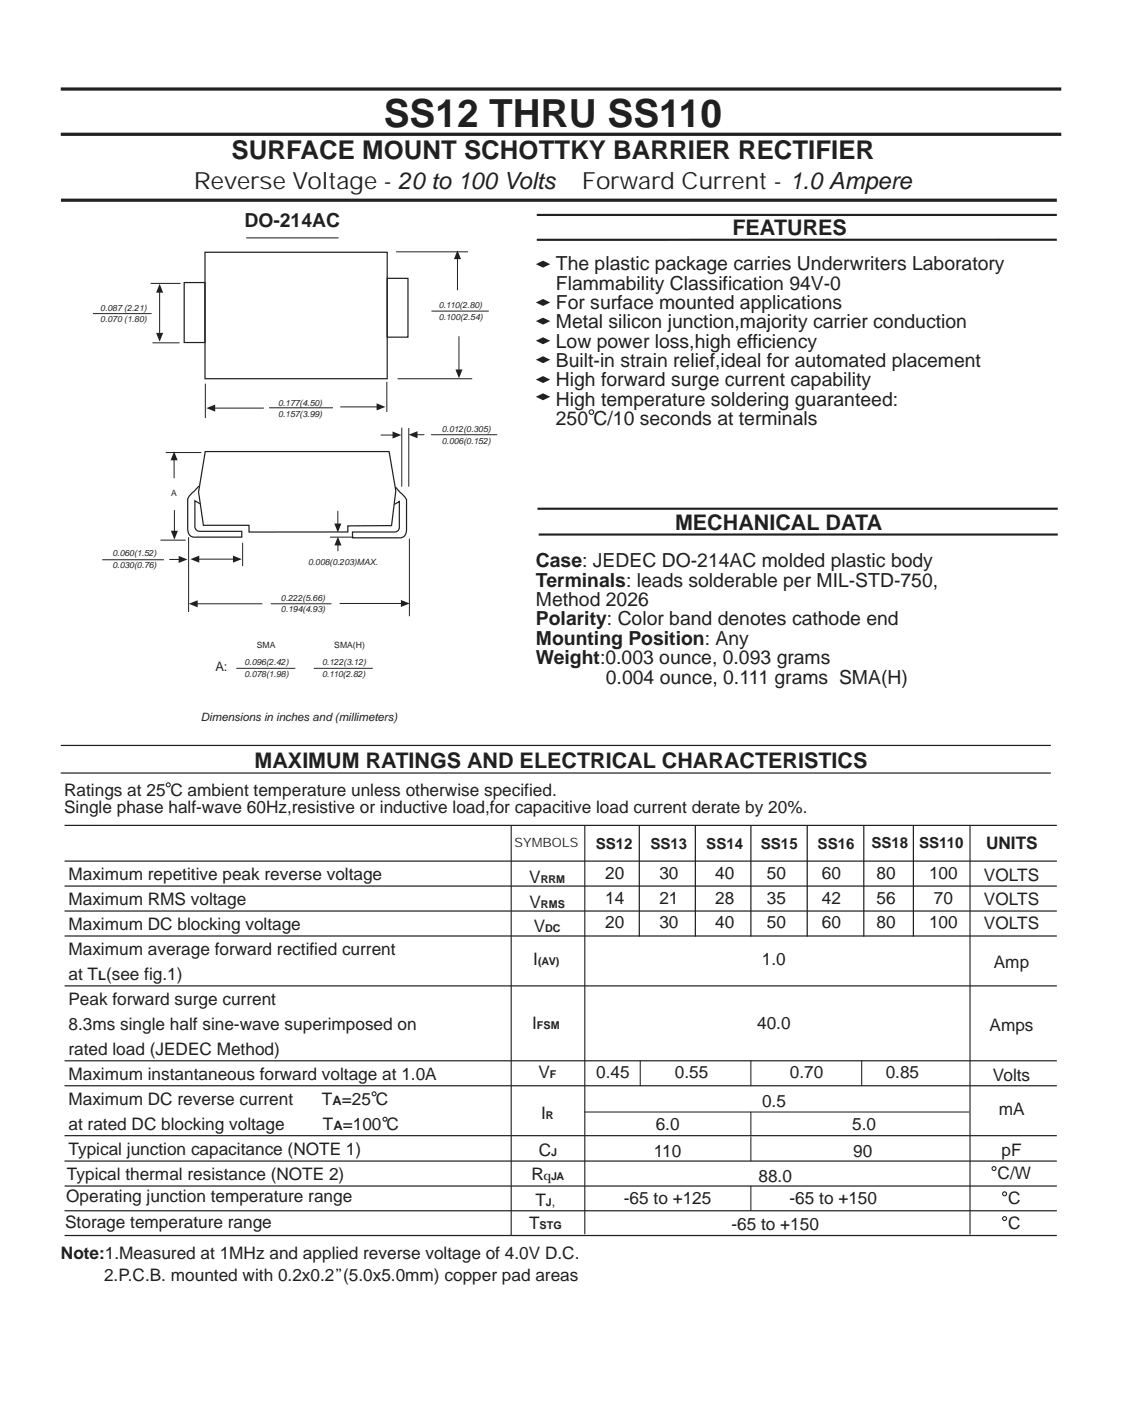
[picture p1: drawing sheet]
<svg xmlns="http://www.w3.org/2000/svg" width="184mm" height="230mm" viewBox="0 0 184 230" stroke-linecap="round" stroke-linejoin="round" font-family="sans-serif">
<defs><g id="words">
<text font-size="6.3" fill="#231f20" x="62.9" y="20.8">SS12 THRU SS110</text>
<text font-size="4.2" fill="#231f20" x="38" y="26.1">SURFACE MOUNT SCHOTTKY BARRIER RECTIFIER</text>
<g font-size="3.9" fill="#231f20">
<text x="31.8" y="31">Reverse Voltage - 20 to 100 Volts</text>
<text x="95.4" y="31">Forward Current - 1.0 Ampere</text>
</g>
<g font-size="3.5" fill="#231f20">
<text x="120.1" y="38.6">FEATURES</text>
<text x="110.7" y="86.9">MECHANICAL DATA</text>
<text x="41.7" y="125.9">MAXIMUM RATINGS AND ELECTRICAL CHARACTERISTICS</text>
</g>
<g font-size="3.2" fill="#231f20">
<text x="40.1" y="37.2">DO-214AC</text>
<text x="91.1" y="44.3">The plastic package carries Underwriters Laboratory</text>
<text x="91.1" y="47.5">Flammability Classification 94V-0</text>
<text x="91.1" y="50.7">For surface mounted applications</text>
<text x="91.1" y="53.8">Metal silicon junction,majority carrier conduction</text>
<text x="91.1" y="57">Low power loss,high efficiency</text>
<text x="91.1" y="60.2">Built-in strain relief,ideal for automated placement</text>
<text x="91.1" y="63.4">High forward surge current capability</text>
<text x="91.1" y="66.5">High temperature soldering guaranteed:</text>
<text x="91.1" y="69.7">250 C/10 seconds at terminals</text>
<text x="87.9" y="93">Case: JEDEC DO-214AC molded plastic body</text>
<text x="87.9" y="96.2">Terminals: leads solderable per MIL-STD-750,</text>
<text x="87.9" y="99.3">Method 2026</text>
<text x="87.9" y="102.5">Polarity: Color band denotes cathode end</text>
<text x="87.9" y="105.7">Mounting Position: Any</text>
<text x="87.9" y="108.9">Weight:0.003 ounce, 0.093 grams</text>
<text x="99.3" y="112">0.004 ounce, 0.111 grams SMA(H)</text>
</g>
<g font-size="2.8" fill="#231f20">
<text x="10.5" y="130.5">Ratings at 25 C ambient temperature unless otherwise specified.</text>
<text x="10.5" y="133.3">Single phase half-wave 60Hz,resistive or inductive load,for capacitive load current derate by 20%.</text>
<text x="161.7" y="139.2">UNITS</text>
<text x="11.2" y="144.3">Maximum repetitive peak reverse voltage</text>
<text x="11.2" y="148.4">Maximum RMS voltage</text>
<text x="86.8" y="144.8">V</text>
<text x="86.8" y="148.8">V</text>
<text x="99.2" y="144.2">20</text>
<text x="99.2" y="148.1">14</text>
<text x="108.1" y="144.2">30</text>
<text x="108.1" y="148.1">21</text>
<text x="117.3" y="144.2">40</text>
<text x="117.3" y="148.1">28</text>
<text x="125.7" y="144.2">50</text>
<text x="125.7" y="148.1">35</text>
<text x="134.7" y="144.2">60</text>
<text x="134.7" y="148.1">42</text>
<text x="143.7" y="144.2">80</text>
<text x="143.7" y="148.1">56</text>
<text x="152.3" y="144.2">100</text>
<text x="153.1" y="148.1">70</text>
<text x="161.3" y="144.4">VOLTS</text>
<text x="161.3" y="148.4">VOLTS</text>
<text x="11.2" y="152.4">Maximum DC blocking voltage</text>
<text x="87.5" y="152.7">V</text>
<text x="99.2" y="152.1">20</text>
<text x="108.1" y="152.1">30</text>
<text x="117.3" y="152.1">40</text>
<text x="125.7" y="152.1">50</text>
<text x="134.7" y="152.1">60</text>
<text x="143.7" y="152.1">80</text>
<text x="152.3" y="152.1">100</text>
<text x="161.3" y="152.3">VOLTS</text>
<text x="11.2" y="156.5">Maximum average forward rectified current</text>
<text x="11.2" y="160.6">at T (see fig.1)</text>
<text x="87.4" y="158.2">I</text>
<text x="124.9" y="158.2">1.0</text>
<text x="163" y="158.7">Amp</text>
<text x="11.2" y="164.7">Peak forward surge current</text>
<text x="11.2" y="168.8">8.3ms single half sine-wave superimposed on</text>
<text x="11.2" y="172.9">rated load (JEDEC Method)</text>
<text x="87.3" y="168.7">I</text>
<text x="124.1" y="168.7">40.0</text>
<text x="162.2" y="169">Amps</text>
<text x="11.2" y="177">Maximum instantaneous forward voltage at 1.0A</text>
<text x="88.3" y="176.8">V</text>
<text x="97.7" y="176.8">0.45</text>
<text x="110.6" y="176.8">0.55</text>
<text x="129.5" y="176.8">0.70</text>
<text x="145.2" y="176.8">0.85</text>
<text x="162.8" y="177.2">Volts</text>
<text x="11.2" y="181.1">Maximum DC reverse current</text>
<text x="11.2" y="185.2">at rated DC blocking voltage</text>
<text x="52.8" y="181.1">T =25 C</text>
<text x="53" y="185.2">T =100 C</text>
<text x="88.7" y="183.4">I</text>
<text x="107.5" y="185.2">6.0</text>
<text x="124.9" y="181.4">0.5</text>
<text x="139.7" y="185.2">5.0</text>
<text x="163.8" y="182.8">mA</text>
<text x="11.2" y="189.3">Typical junction capacitance (NOTE 1)</text>
<text x="88.3" y="189.5">C</text>
<text x="107.2" y="189.7">110</text>
<text x="139.9" y="189.7">90</text>
<text x="164.2" y="189.5">pF</text>
<text x="10.9" y="197">Operating junction temperature range</text>
<text x="11" y="193.4">Typical thermal resistance (NOTE 2)</text>
<text x="87.2" y="193.5">R</text>
<text x="87.8" y="197.7">T</text>
<text x="102.3" y="197.4">-65 to +125</text>
<text x="124.4" y="193.7">88.0</text>
<text x="129.5" y="197.4">-65 to +150</text>
<text x="163.6" y="193.3">C/W</text>
<text x="165.3" y="197.4">C</text>
<text x="10.7" y="201.2">Storage temperature range</text>
<text x="86.7" y="201.5">T</text>
<text x="119.9" y="201.6">-65 to +150</text>
<text x="165.3" y="201.4">C</text>
<text x="10" y="206.5">Note:1.Measured at 1MHz and applied reverse voltage of 4.0V D.C.</text>
<text x="17.1" y="210">2.P.C.B. mounted with 0.2x0.2”(5.0x5.0mm) copper pad areas</text>
</g>
<g font-size="2.5" fill="#231f20">
<text x="97.7" y="139.1">SS12</text>
<text x="106.7" y="139.1">SS13</text>
<text x="115.8" y="139.1">SS14</text>
<text x="124.8" y="139.1">SS15</text>
<text x="134.1" y="139.1">SS16</text>
<text x="142.9" y="139">SS18</text>
<text x="150.7" y="139">SS110</text>
</g>
<g font-size="2.1" fill="#231f20">
<text x="35.3" y="110.1">A:</text>
<text x="84.4" y="138.9">SYMBOLS</text>
<text x="16.1" y="160.6">L</text>
<text x="54.5" y="181.1">A</text>
<text x="54.7" y="185.2">A</text>
<text x="89.1" y="193.5">q</text>
<text x="90.5" y="197.7">,</text>
</g>
<text font-size="1.9" fill="#231f20" x="32.9" y="118.2">Dimensions in inches and (millimeters)</text>
<g font-size="1.8" fill="#231f20">
<text x="88.6" y="144.8">RRM</text>
<text x="88.7" y="148.8">RMS</text>
<text x="89.4" y="152.7">DC</text>
<text x="88.2" y="158.2">(AV)</text>
<text x="88" y="168.7">FSM</text>
<text x="90.2" y="176.8">F</text>
<text x="89.5" y="183.4">R</text>
<text x="90.4" y="189.5">J</text>
<text x="89.5" y="197.7">J</text>
<text x="90.3" y="193.5">JA</text>
<text x="88.5" y="201.5">STG</text>
</g>
<g font-size="1.4" fill="#231f20">
<text x="16.4" y="50.9">0.087 (2.21)</text>
<text x="16.4" y="52.8">0.070 (1.80)</text>
<text x="71.9" y="50.6">0.110(2.80)</text>
<text x="71.9" y="52.4">0.100(2.54)</text>
<text x="45.6" y="66.5">0.177(4.50)</text>
<text x="45.6" y="68.4">0.157(3.99)</text>
<text x="72.4" y="70.8">0.012(0.305)</text>
<text x="72.4" y="72.7">0.006(0.152)</text>
<text x="28.1" y="81.4">A</text>
<text x="18.4" y="91.2">0.060(1.52)</text>
<text x="18.4" y="93.1">0.030(0.76)</text>
<text x="50.5" y="92.7">0.008(0.203)MAX.</text>
<text x="46.1" y="98.5">0.222(5.66)</text>
<text x="46.1" y="100.4">0.194(4.93)</text>
<text x="42.1" y="106.2">SMA</text>
<text x="54.8" y="106.2">SMA(H)</text>
<text x="40.1" y="109">0.096(2.42)</text>
<text x="40.1" y="110.9">0.078(1.98)</text>
<text x="52.8" y="109">0.122(3.12)</text>
<text x="52.8" y="110.9">0.110(2.82)</text>
</g>
</g></defs>
<path d="M10 32.8h163.3" fill="none" stroke="#231f20" stroke-width=".53"/>
<g fill="none" stroke="#231f20" stroke-width=".2">
<path d="M10 126.7h162.3M10 122.2h162.3M10.6 135.3h162.7M104.8 135.3v18.2M114 135.3v18.2M123.1 135.3v18.2M132.4 135.3v18.2M141.6 135.3v18.2M149.8 135.3v18.2M10.6 141.2h162.7M10.6 149.3h162.7M10.6 145.2h162.7"/>
<path d="M10.6 153.4h162.7M10.6 161.6h162.7M10.6 173.9h162.7M10.6 178h162.7M10.6 186.2h162.7M10.6 194.4h162.7M10.6 198.5h162.7M10.6 190.3h162.7M10.6 202.5h162.7"/>
</g>
<g fill="none" stroke="#231f20" stroke-width=".17">
<path d="M141.3 173.8v4.2M95.8 182.3h63.2"/>
<circle cx="27.6" cy="128.7" r=".33"/>
</g>
<g fill="none" stroke="#231f20" stroke-width=".18">
<path d="M83.8 135.3v67.2M95.9 135.3v67M159 135.3v67.1"/>
<circle cx="61.3" cy="179.3" r=".33"/>
<circle cx="63.1" cy="183.5" r=".33"/>
<circle cx="163" cy="191.6" r=".33"/>
<circle cx="164.7" cy="199.8" r=".33"/>
<circle cx="164.7" cy="195.7" r=".33"/>
</g>
<path d="M88.1 83.4h85.3M88.3 87.6h85.1" fill="none" stroke="#231f20" stroke-width=".35"/>
<g fill="#231f20">
<path d="M87.9 43.3l1.1-.6 1.2 .6-1.2 .6z" fill-rule="evenodd"/>
<path d="M87.9 49.6l1.1-.6 1.2 .6-1.2 .6z" fill-rule="evenodd"/>
<path d="M87.9 55.9l1.1-.6 1.2 .6-1.2 .5z" fill-rule="evenodd"/>
<path d="M87.9 59l1.1-.6 1.2 .6-1.2 .5z" fill-rule="evenodd"/>
<path d="M87.9 52.6l1.1-.5 1.2 .5-1.2 .6z" fill-rule="evenodd"/>
</g>
<circle cx="97" cy="67.6" r=".38" fill="none" stroke="#231f20" stroke-width=".18"/>
<path d="M88 35.2h85.3M173.3 39.3h-85.3" fill="none" stroke="#231f20" stroke-width=".35"/>
<g fill="#231f20">
<path d="M87.9 65l1.1-.5 1.2 .5-1.2 .6z" fill-rule="evenodd"/>
<path d="M87.9 62.2l1.1-.5 1.2 .5-1.2 .6z" fill-rule="evenodd"/>
</g>
<path d="M40.4 39h15.1M123.1 173.8v4.2M123.1 182.3v4M123.1 186.3v4M123.1 194.4v4.1" fill="none" stroke="#231f20" stroke-width=".17"/>
<path d="M30.2 46.3h3.4v9.9h-3.4zM33.6 41.3h29.9v20.8h-29.9zM63.5 45.6h3.4v9.7h-3.4z" fill="none" stroke="#231f20" stroke-width=".2"/>
<path d="M44.1 66.8h10.5M55.8 66.7h6" fill="none" stroke="#231f20" stroke-width=".16"/>
<path d="M61.7 66.1l1.5 .6-1.5 .6z" fill="#231f20"/>
<path d="M35.2 66.9h8.1M63.4 62.6v4.9" fill="none" stroke="#231f20" stroke-width=".16"/>
<path d="M33.8 66.9l1.5-.6v1.2z" fill="#231f20"/>
<path d="M24.7 46.5h4.9M25 56.2h4.4M26.2 47.9v6.8M33.7 62.9v5.6" fill="none" stroke="#231f20" stroke-width=".16"/>
<g fill="#231f20">
<path d="M26.2 46.5l.6 1.5h-1.2z"/>
<path d="M25.6 54.6h1.2l-.6 1.4z"/>
</g>
<path d="M15.2 51.4h9.6M64.9 41.3h11.8M75 42.4v5.2" fill="none" stroke="#231f20" stroke-width=".16"/>
<path d="M75 41l.6 1.5h-1.2z" fill="#231f20"/>
<path d="M70.7 51h9.4M75.3 55.1v5.6" fill="none" stroke="#231f20" stroke-width=".16"/>
<path d="M74.7 60.6h1.1l-.5 1.4z" fill="#231f20"/>
<path d="M65.2 62.1h12.2M54.1 88h3.8M55.4 89.3v1.1" fill="none" stroke="#231f20" stroke-width=".16"/>
<path d="M32.6 79.7l-.7 .8a2.54 2.54 0 0 0-1.1 1.3v4.9l.1 .6a1.05 1.05 0 0 0 1.2 .7h7.5v-.9h-6.9l-.4-.1-.3-.6v-4.3l.8 .5M33.7 74h30.1l1.1 6.5-.7 5.7h-7.2v1h-16.2v-1.1h-7.4l-.8-5.4z" fill="none" stroke="#231f20" stroke-width=".2"/>
<path d="M55.4 88l.6 1.4h-1.2z" fill="#231f20"/>
<path d="M55.4 83.7v2.2" fill="none" stroke="#231f20" stroke-width=".16"/>
<path d="M54.8 85.8h1.2l-.6 1.5z" fill="#231f20"/>
<path d="M55.7 98.9h10.1M67.1 88.3v12.7" fill="none" stroke="#231f20" stroke-width=".16"/>
<path d="M65.7 98.3l1.5 .6-1.5 .6z" fill="#231f20"/>
<path d="M32.3 99h10.7M44.4 99h9.9" fill="none" stroke="#231f20" stroke-width=".16"/>
<path d="M31 99l1.4-.6v1.2z" fill="#231f20"/>
<path d="M30.9 88v12.3M32.6 91.7h5.7M39.8 89v3.8" fill="none" stroke="#231f20" stroke-width=".16"/>
<g fill="#231f20">
<path d="M31.2 91.7l1.5-.6v1.1z"/>
<path d="M38.2 91.1l1.4 .6-1.4 .5z"/>
</g>
<path d="M27.8 91.7h1.6" fill="none" stroke="#231f20" stroke-width=".16"/>
<path d="M29.3 91.1l1.4 .6-1.4 .6z" fill="#231f20"/>
<path d="M16.8 91.8h10.1M26.3 88.5h4.1M28.6 83.6v3.5" fill="none" stroke="#231f20" stroke-width=".16"/>
<path d="M28 87h1.2l-.6 1.5z" fill="#231f20"/>
<path d="M28.5 75.4v3" fill="none" stroke="#231f20" stroke-width=".16"/>
<path d="M28.5 74l.6 1.5h-1.1z" fill="#231f20"/>
<path d="M27.2 74.2h5.8M65.9 70.1v9.7M67 70.2v9.6M68.4 71.3h1.2" fill="none" stroke="#231f20" stroke-width=".16"/>
<path d="M67 71.3l1.4-.6v1.1z" fill="#231f20"/>
<path d="M62.4 71.3h2.1M70.7 71.3h10.8" fill="none" stroke="#231f20" stroke-width=".16"/>
<path d="M64.4 70.7l1.4 .6-1.4 .6z" fill="#231f20"/>
<path d="M64.8 79.8l1.6 1.7 .2 .4 .1 4.9-.1 .6a1.05 1.05 0 0 1-1.2 .8h-7.6v-1h6.9l.4-.1 .4-.6v-4.3l-.9 .5" fill="none" stroke="#231f20" stroke-width=".2"/>
<path d="M38.7 109.6h9.7M51.5 109.6h9.6" fill="none" stroke="#231f20" stroke-width=".16"/>
<path d="M105 173.8v4.2" fill="none" stroke="#231f20" stroke-width=".17"/>
<path d="M10 14.6h164M10 22h164" fill="none" stroke="#231f20" stroke-width=".53"/>
<use href="#words"/>
</svg>
